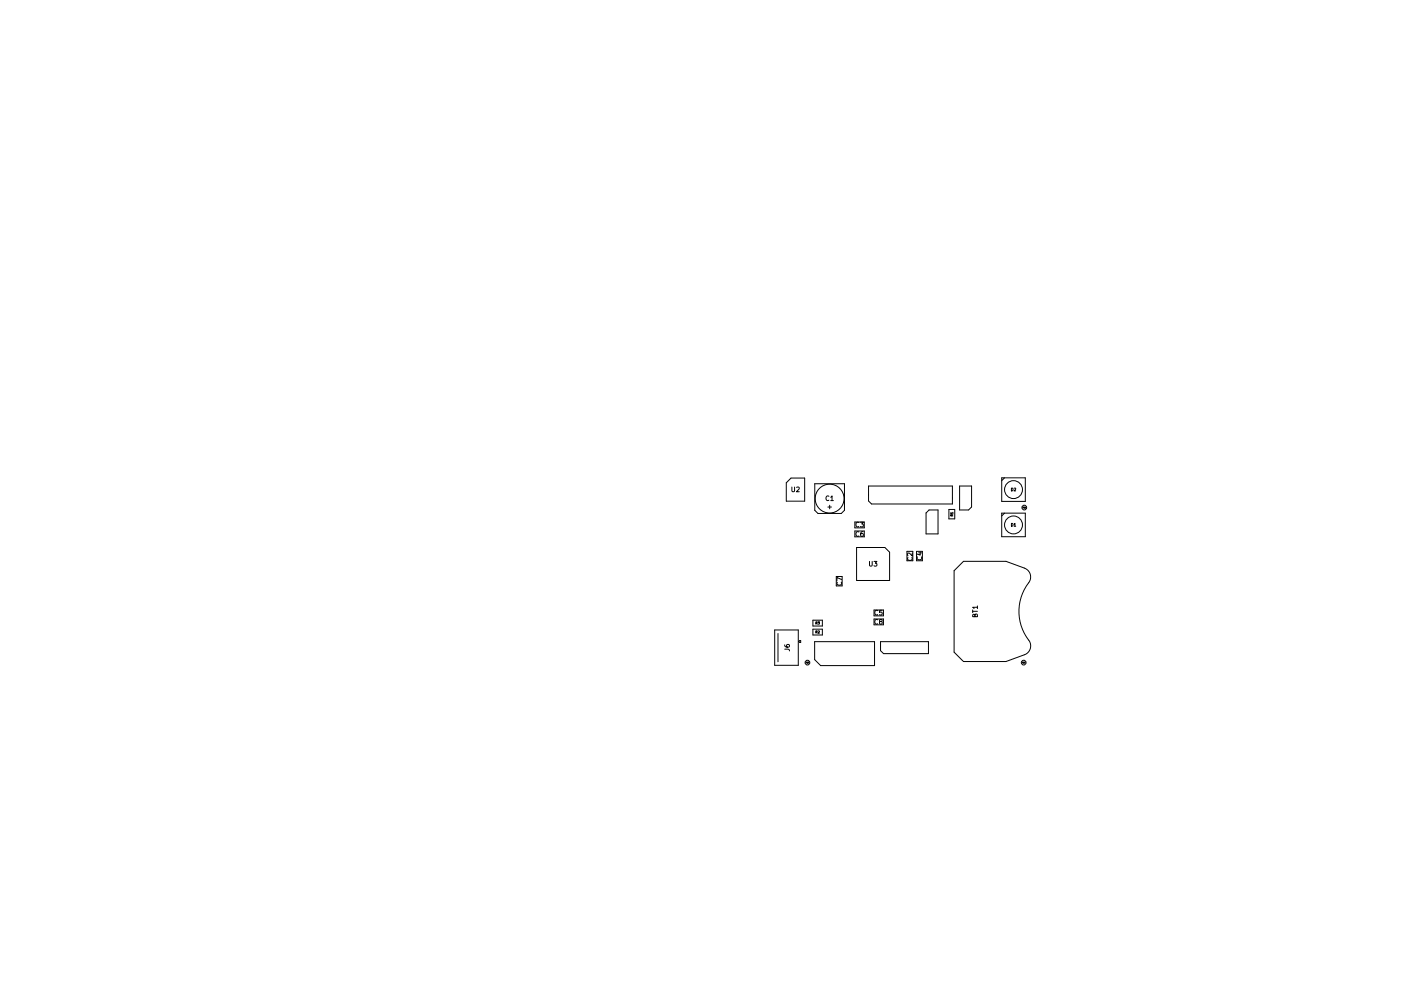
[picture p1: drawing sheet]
<svg xmlns="http://www.w3.org/2000/svg" width="297mm" height="210mm" viewBox="0 0 297 210" stroke-linecap="round" stroke-linejoin="round" font-family="sans-serif">
<g fill="none" stroke="#000" stroke-width=".21">
<path d="M166.7 102.4l1-1h2.9v4.9h-3.9zM167.9 103.3v.8l.2 .2 .4-.2v-.8M168.9 103.4l.4-.1 .2 .3-.7 .7h.7M172.7 102.6h6.3v5.7l-.6 .6h-5l-.7-.6zM175.5 107.6h.8M175.7 105.3a.44 .44 0 0 0-.6 .4 .44 .44 0 0 0 .6 .4M175.9 107.2v.8M176.1 105.5l.3-.3v1M176.1 106.2h.6M181.2 110.8h2v1.2h-2zM181.2 112.7h2v1.2h-2zM181.6 116.2h6l1 1v6h-7z"/>
<path d="M182.1 110.9a.44 .44 0 0 0-.6 .4 .44 .44 0 0 0 .6 .4M182.1 112.9a.44 .44 0 0 0-.6 .4 .44 .44 0 0 0 .6 .4M182.4 110.8h.6l-.3 .4 .3 .1v.4h-.6M182.9 112.8l-.4 .2v.6l.2 .2 .3-.1-.1-.5h-.2l-.2 .2M184.1 103.1h17.8v3.8h-17.1l-.7-.6zM184.4 119.1v.8l.1 .2 .4-.2v-.8M185.3 119.1h.6l-.3 .4 .3 .1v.4h-.6M192.3 117h1.2v2h-1.2zM192.5 118.3a.44 .44 0 0 0 .4 .6 .44 .44 0 0 0 .4-.6M193.4 117.3v.7l-.7-.7-.3 .2 .1 .4M194.3 117h1.3v2h-1.3zM194.5 118.2a.44 .44 0 0 0 .4 .6 .44 .44 0 0 0 .4-.6"/>
<path d="M194.8 117.3h.6M195.1 117.2v.6l-.7-.3M197 108.2h1.9v5.1h-2.6v-4.5zM201.2 108.1h1.2v2h-1.2zM201.8 109.5v-.3h-.2l-.1 .3h.5M202 108.8h-.5l.2 .2M202 109.2l-.2 .1M202 108.7v.3M203.5 103.1h2.5v4.5l-.6 .6h-1.9zM204.3 119.1h9l3.9 1.4a1.99 1.99 0 0 1 .9 3.1 10.3 10.3 0 0 0 .3 12.8 2 2 0 0 1-1.2 2.5l-3.9 1.5h-9l-2-2v-17.3zM212.4 108.9h5v5h-5zM212.4 101.4h5v5h-5z"/>
<path d="M213 108.9l-.6 .6M213 101.4l-.6 .6M214.4 111a.3 .3 0 0 1 .4 .3 .3 .3 0 0 1-.4 .3zM214.4 103.6a.3 .3 0 0 1 .4 .3 .3 .3 0 0 1-.4 .3zM215 111.2l.2-.2v.6M215 103.6h.2l.2 .1-.4 .5h.4M215 111.6h.4M216.9 107.7h.1M217 107.6l-.1 .2M217.1 107.6v.2M217.2 107.6v.2zM217.3 107.6l.1 .2"/>
<path d="M217.3 107.8h.2M164.3 133.7h5v7.5h-5zM164.9 134.4v6M166.4 137.7l.8 .1 .2 .3M166.4 136.8l.2 .5h.6l.2-.2-.1-.3h-.5v.3l.2 .2M169.6 135.9h.2v.4l-.4-.2zM172.4 131.6h2v1.2h-2zM172.4 133.5h2v1.2h-2zM172.7 136.1h12.7v5.1h-11.4l-1.3-1.3zM173 134.1h.2v-.2l-.2-.1v.5M173 132.2h.2v-.2l-.2-.1v.5M173.1 134.1l.2 .2"/>
<path d="M173.1 132.2l.2 .2M173.4 131.9h.3l-.1 .2 .1 .3h-.3M173.5 133.9l.2 .1-.3 .3h.3M177.3 122.3h1.2v2h-1.2zM177.5 123.5a.44 .44 0 0 0 .4 .7 .44 .44 0 0 0 .4-.7M178.4 123l-1-.5v.7M185.3 129.4h2v1.3h-2zM185.3 131.3h2v1.3h-2zM186.1 129.6a.44 .44 0 0 0-.6 .4 .44 .44 0 0 0 .6 .4M186.1 131.5a.44 .44 0 0 0-.6 .4 .44 .44 0 0 0 .6 .4M186.7 131.9l-.2-.4h.4l.1 .3-.5 .2 .2 .4 .3-.2-.1-.3M186.7 136.1h10.1v2.6h-9.5l-.6-.7z"/>
<path d="M187 129.5h-.5v.5l.4-.1 .1 .5h-.5M206.2 129.4v.6M206.2 129.7h1M206.7 130.5l.2-.2 .3 .2v.3h-1l.1-.4h.4v.4M207.2 128.8h-1l.3 .3M207.2 128.6v.5M170.9 140.6h.1M171 140.5l-.1 .2M171.1 140.5v.2M171.2 140.5v.2zM171.4 140.5h.1l-.1 .2M216.8 140.6h.1"/>
<path d="M216.9 140.5l-.1 .2M216.9 140.5v.2M217 140.5l.1 .2zM217.2 140.5l.1 .2"/>
<circle cx="175.9" cy="105.8" r="3.1"/>
<circle cx="214.9" cy="111.4" r="1.9"/>
<circle cx="214.9" cy="103.9" r="1.9"/>
<circle cx="217.2" cy="107.7" r=".5"/>
<circle cx="171.2" cy="140.6" r=".5"/>
<circle cx="217" cy="140.6" r=".5"/>
</g>
</svg>
